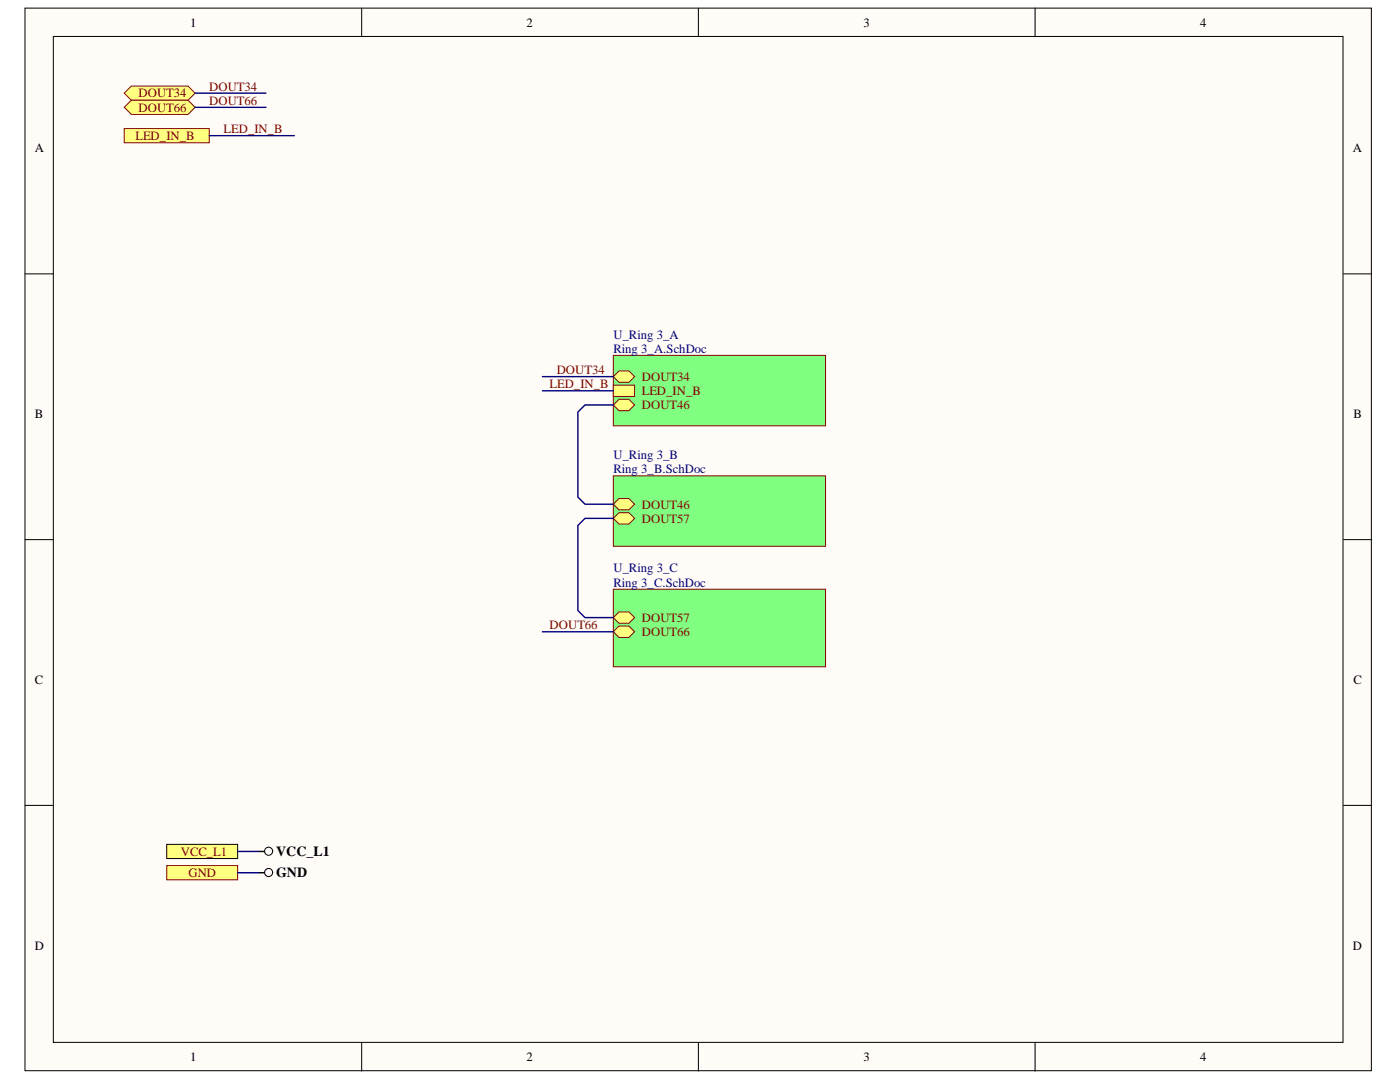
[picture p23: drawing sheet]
<svg xmlns="http://www.w3.org/2000/svg" width="279mm" height="216mm" viewBox="0 0 279 216" stroke-linecap="round" stroke-linejoin="round" font-family="sans-serif">
<defs><g id="words">
<g font-size="2.8">
<text x="55.1" y="170.8">VCC_L1</text>
<text x="55.1" y="175.1">GND</text>
</g>
<g font-size="2.5">
<text x="37.9" y="5.3">1</text>
<text x="105.1" y="5.3">2</text>
<text x="172.4" y="5.3">3</text>
<text x="239.5" y="5.3">4</text>
<text x="6.9" y="30.4">A</text>
<text x="270" y="30.4">A</text>
<text x="6.9" y="83.4">B</text>
<text x="270.1" y="83.4">B</text>
<text x="6.9" y="136.5">C</text>
<text x="270.1" y="136.5">C</text>
<text x="6.9" y="189.5">D</text>
<text x="270" y="189.5">D</text>
<text x="37.9" y="211.8">1</text>
<text x="105.1" y="211.8">2</text>
<text x="172.4" y="211.8">3</text>
<text x="239.5" y="211.8">4</text>
</g>
<g font-size="2.5" fill="#800000">
<text x="27.6" y="19.4">DOUT34</text>
<text x="27.6" y="22.3">DOUT66</text>
<text x="41.7" y="18.1">DOUT34</text>
<text x="41.7" y="20.9">DOUT66</text>
<text x="27" y="28">LED_IN_B</text>
<text x="44.6" y="26.5">LED_IN_B</text>
<text x="109.7" y="77.4">LED_IN_B</text>
<text x="111.1" y="74.6">DOUT34</text>
<text x="128.1" y="76">DOUT34</text>
<text x="128.1" y="81.7">DOUT46</text>
<text x="128.1" y="78.9">LED_IN_B</text>
<text x="128.1" y="101.5">DOUT46</text>
<text x="128.1" y="104.3">DOUT57</text>
<text x="109.7" y="125.5">DOUT66</text>
<text x="128.1" y="124.1">DOUT57</text>
<text x="128.1" y="126.9">DOUT66</text>
<text x="36.1" y="170.8">VCC_L1</text>
<text x="37.6" y="175">GND</text>
</g>
<g font-size="2.5" fill="#000080">
<text x="122.4" y="67.6">U_Ring 3_A</text>
<text x="122.4" y="70.3">Ring 3_A.SchDoc</text>
<text x="122.4" y="91.5">U_Ring 3_B</text>
<text x="122.4" y="94.4">Ring 3_B.SchDoc</text>
<text x="122.4" y="114.2">U_Ring 3_C</text>
<text x="122.4" y="117">Ring 3_C.SchDoc</text>
</g>
</g></defs>
<g fill="#fffcf8" stroke="#000" stroke-width=".2">
<path d="M5 1.6h268.7v212h-268.7z"/>
<path d="M10.6 7.3h257.4v200.7h-257.4z"/>
</g>
<path d="M72.2 1.6v5.7M139.4 1.6v5.7M206.6 1.6v5.7M5 54.6h5.6M268.1 54.6h5.7M5 107.7h5.6M268.1 107.7h5.7M5 160.7h5.6M268.1 160.7h5.7M72.2 208.1v5.6M139.4 208.1v5.6M206.6 208.1v5.6" fill="none" stroke="#000" stroke-width=".2"/>
<path d="M122.4 94.9h42.4v14.1h-42.4z" fill="#80ff80" stroke="#800000" stroke-width=".2"/>
<path d="M122.4 103.4l1.1-1.1h2l1.1 1.1-1.1 1.2h-2z" fill-rule="evenodd" fill="#ffff80"/>
<path d="M122.4 103.4l1.1-1.1h2l1.1 1.1-1.1 1.2h-2z" fill="none" stroke="#800000" stroke-width=".2"/>
<path d="M122.4 100.6l1.1-1.1h2l1.1 1.1-1.1 1.1h-2z" fill-rule="evenodd" fill="#ffff80"/>
<path d="M122.4 100.6l1.1-1.1h2l1.1 1.1-1.1 1.1h-2z" fill="none" stroke="#800000" stroke-width=".2"/>
<path d="M122.4 70.9h42.4v14.1h-42.4z" fill="#80ff80" stroke="#800000" stroke-width=".2"/>
<path d="M122.4 75.2l1.1-1.2h2l1.1 1.2-1.1 1.1h-2z" fill-rule="evenodd" fill="#ffff80"/>
<path d="M122.4 75.2l1.1-1.2h2l1.1 1.2-1.1 1.1h-2z" fill="none" stroke="#800000" stroke-width=".2"/>
<path d="M122.4 80.8l1.1-1.1h2l1.1 1.1-1.1 1.1h-2z" fill-rule="evenodd" fill="#ffff80"/>
<path d="M122.4 80.8l1.1-1.1h2l1.1 1.1-1.1 1.1h-2z" fill="none" stroke="#800000" stroke-width=".2"/>
<path d="M122.4 76.8h4.2v2.3h-4.2z" fill-rule="evenodd" fill="#ffff80"/>
<path d="M122.4 76.8h4.2v2.3h-4.2z" fill="none" stroke="#800000" stroke-width=".2"/>
<path d="M122.4 117.6h42.4v15.4h-42.4z" fill="#80ff80" stroke="#800000" stroke-width=".2"/>
<path d="M122.4 126.1l1.1-1.2h2l1.1 1.2-1.1 1.1h-2z" fill-rule="evenodd" fill="#ffff80"/>
<path d="M122.4 126.1l1.1-1.2h2l1.1 1.2-1.1 1.1h-2z" fill="none" stroke="#800000" stroke-width=".2"/>
<path d="M122.4 123.2l1.1-1.1h2l1.1 1.1-1.1 1.2h-2z" fill-rule="evenodd" fill="#ffff80"/>
<path d="M122.4 123.2l1.1-1.1h2l1.1 1.1-1.1 1.2h-2z" fill="none" stroke="#800000" stroke-width=".2"/>
<g fill="#ffff80" stroke="#800000" stroke-width=".2">
<path d="M24.8 18.6l1.4-1.4h11.3l1.4 1.4-1.4 1.4h-11.3z" fill-rule="evenodd"/>
<path d="M24.8 21.4l1.4-1.4h11.3l1.4 1.4-1.4 1.4h-11.3z" fill-rule="evenodd"/>
</g>
<path d="M33.3 168.5h14.1v2.8h-14.1z" fill-rule="evenodd" fill="#ffff80" stroke="#000" stroke-width=".2"/>
<circle cx="53.6" cy="169.9" r=".81" fill="none" stroke="#000" stroke-width=".2"/>
<path d="M51.7 169.9h1.1" fill="none" stroke="#000" stroke-width=".28"/>
<path d="M33.3 172.7h14.1v2.9h-14.1z" fill-rule="evenodd" fill="#ffff80" stroke="#800000" stroke-width=".2"/>
<circle cx="53.6" cy="174.1" r=".81" fill="none" stroke="#000" stroke-width=".2"/>
<path d="M51.7 174.1h1.1" fill="none" stroke="#000" stroke-width=".28"/>
<path d="M24.8 25.7h17v2.8h-17z" fill-rule="evenodd" fill="#ffff80" stroke="#800000" stroke-width=".2"/>
<path d="M38.9 18.6h14.2M38.9 21.4h14.2M41.8 27.1h16.9M108.3 75.2h14.1M108.3 78h14.1M122.4 80.8h-5.7l-1.4 1.4v17l1.4 1.4h5.7M122.4 103.4h-5.7l-1.4 1.4v17l1.4 1.4h5.7M108.3 126.1h14.1M47.4 169.9h4.3M47.4 174.1h4.3" fill="none" stroke="#000080" stroke-width=".28"/>
<use href="#words"/>
</svg>
